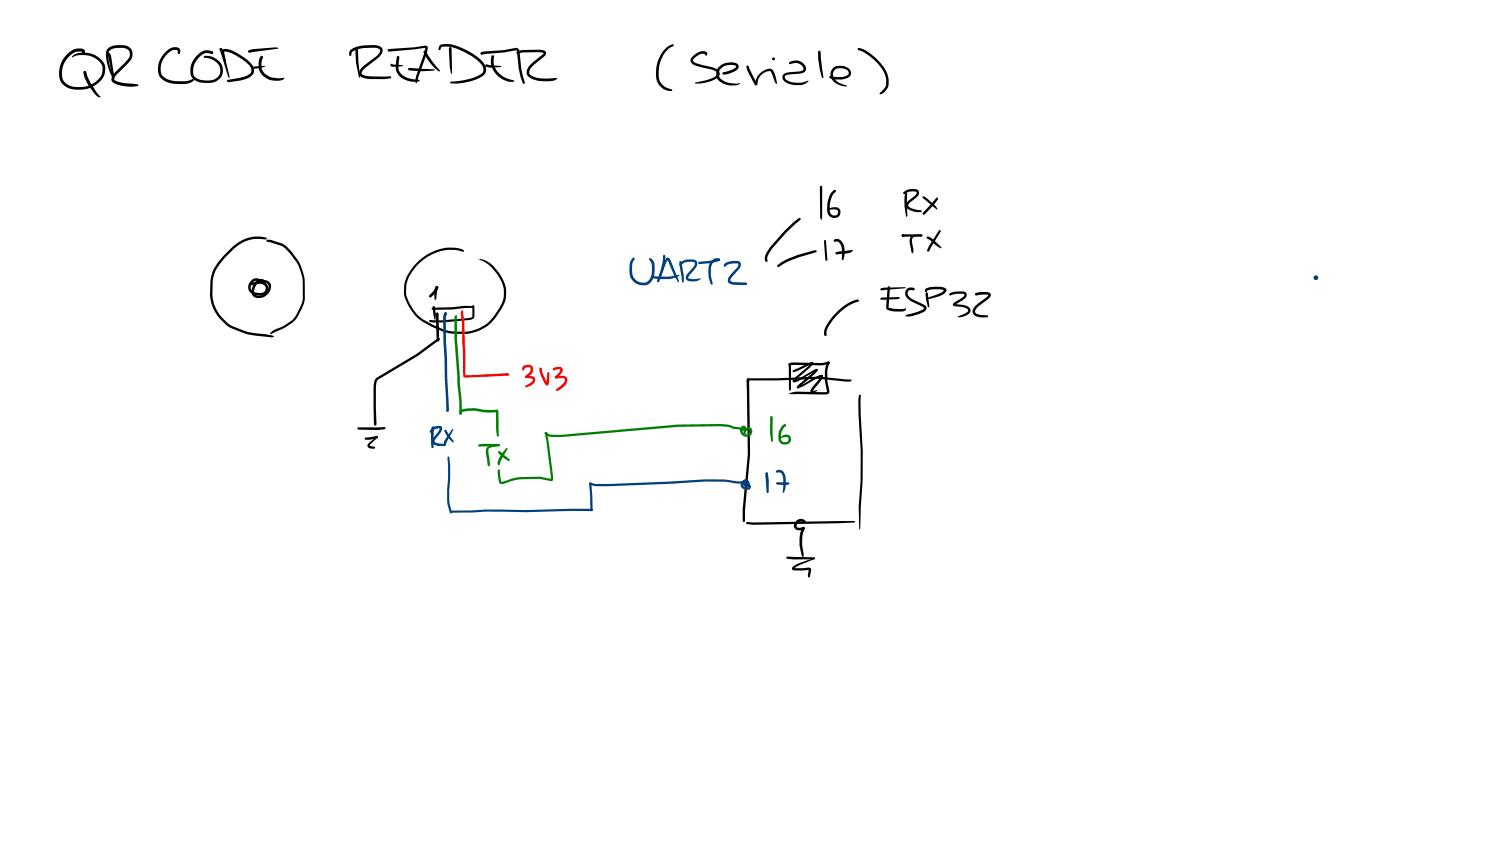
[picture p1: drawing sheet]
<svg xmlns="http://www.w3.org/2000/svg" width="449mm" height="254mm" viewBox="0 0 449 254" stroke-linecap="round" stroke-linejoin="round" font-family="sans-serif">
<g fill="#000">
<path d="M20.2 16.1a3.8 3.8 0 0 1 5.2-1l.1 .5a.74 .74 0 0 1-.9 .7v-.7a3.9 3.9 0 0 0-4.3 1.7 6.2 6.2 0 0 0-1 7.3 7.2 7.2 0 0 0 8.9 .2 4.5 4.5 0 0 0 2.5-4.8v-.1a6.4 6.4 0 0 0-7.6-3.3l-1.4 .6-.1-.3a4.7 4.7 0 0 1 4.5-1.1 5.7 5.7 0 0 1 5.5 4.4 5.7 5.7 0 0 1-3.7 5.8 7.8 7.8 0 0 1-9.4-1.1 7.4 7.4 0 0 1 1.7-8.8zM32.3 15.9l.3-.1 .4 .2 .3 .8 .9 6v.4l-.2 .2-.3-.2-1.5-6.9zM49.5 15.8a3.5 3.5 0 0 1 4-1.5l.6 .7-.2 1.1h-.5l-.1-.9a1.33 1.33 0 0 0-1.9 0 5.7 5.7 0 0 0-2.6 7.6 5.3 5.3 0 0 0 3.7 1.5h3.2l2.1-.6 .3 .1v.5l-.6 .3a9.6 9.6 0 0 1-7.5 0 4.1 4.1 0 0 1-2.5-5.4l.6-1.5zM59.5 16.3a3.5 3.5 0 0 1 4.3-.8l.2 .3-.4 .4-1.4-.3a5.5 5.5 0 0 0-4.2 6.4l.7 .9a6.1 6.1 0 0 0 5.2 .7 3 3 0 0 0 2.2-2.7 3 3 0 0 0-1.9-3l-1.2-.6-1.8-.4v-.4a4.5 4.5 0 0 1 5.3 6l-.3 .5a4.9 4.9 0 0 1-4.6 1.6l-1.2-.1a3.2 3.2 0 0 1-3.3-3.3 6.3 6.3 0 0 1 2.4-5.2zM66 14.5h.6l-.1 .6h-.4l-.2-.3zM66 14.5l.3-.1 .3 .2 .7 1.8 1.6 6.8-.2 .2-.4-.8-2.4-7.7zM66.7 15l.3-.3a3.5 3.5 0 0 1 2.8 .5 14.1 14.1 0 0 1 6 4.5 2.42 2.42 0 0 1-1.3 3.7l-2.3 .7-3.7 .6-.4-.4 .3-.4a13.9 13.9 0 0 0 6.1-1.4l.6-.5a1.61 1.61 0 0 0-.2-2.3 14.4 14.4 0 0 0-7.2-4.2h-.4l.4 2.8-.3 .3-.3-.2-.5-2-.1-1zM74.5 15.2l1.3-.5 6.6-.5 1.2 .2-8.8 1.4-.3-.1zM76 20l3.4-.3 .1 .2-1.5 .5-1.7 .2-.3-.1zM78.1 16.9l.4-.2 .3 .1 .1 .4a4.1 4.1 0 0 0 3.7 6.2l2.6-.1v.3a5.3 5.3 0 0 1-7.6-3 5.6 5.6 0 0 1 .5-3.7zM105.2 15l1-.7a13 13 0 0 1 6.5-.8l.4 .1a1.69 1.69 0 0 1 1.7 1.2 1.69 1.69 0 0 1-.7 1.9l-5 4.1a.94 .94 0 0 0-.4 1.5l.8 .3a22 22 0 0 0 7.5 .3l.4 .3-.3 .3a23.1 23.1 0 0 1-7.3 .1l-1.1-.4a1.64 1.64 0 0 1-1.1-1.4 1.64 1.64 0 0 1 .9-1.5l4.5-3.5 1-1.5a.87 .87 0 0 0-1-.9l-.4-.1a13.5 13.5 0 0 0-6.1 .8l-.9 .5-.2 .9-.3 .3-.4-.3v-.7zM106.7 14.5l.3-.1 .4 .4 .1 3.8 .5 4.6h-.3a22.8 22.8 0 0 1-1-8.7z"/>
<path d="M116.4 14.8l8-.6 3.1-.5 .7 .2 .1 .7-.4 1.7-3.1 8.7-.2-.5 .3-1.9 2.3-6.5 .4-1.8 .1 .1-11 1.1-.3-.1zM117.2 19.2l3.7 .5-.8 .2-2.4 .1a.56 .56 0 0 1-.5-.8zM119.1 16.9h.6l.1 .2-.3 3.5a4 4 0 0 0 3.9 3.1l2.3 .2 .2 .3-.2 .2a7.1 7.1 0 0 1-5.1-.9 3.8 3.8 0 0 1-1.9-3zM127.1 15.3l.3-.1 .4 .2a24.2 24.2 0 0 0 4.1 5.7l-.1 .3a12 12 0 0 1-4.8-5.7zM131.9 13.6l.2-.1a7.7 7.7 0 0 1 5.4 .4 16.2 16.2 0 0 1 7.9 5.4 2.46 2.46 0 0 1-.8 3.6 14.6 14.6 0 0 1-9.5 2v-.3a21.6 21.6 0 0 0 9.3-2.5l.4-.3a1.95 1.95 0 0 0-.3-2.3 15.1 15.1 0 0 0-12-5.4l-.4 .7-.3 .3-.2-.1-.1-.3zM134.8 14.2l.2-.1 .4 .4 .2 7.4-.2 .3-.5-2.2zM144.2 15.8l.7-.3a45.2 45.2 0 0 0 9.8-1.1 1.1 1.1 0 0 1 1.2 1.1l.4 4.9 1.2 4.4-.4 .4-.3-.2a24 24 0 0 1-1.7-9.4l-.3-.5a52.2 52.2 0 0 1-9.8 1.2h-.8zM145.6 19.4l4.8 .5-3.2 .4-1.4-.3-.3-.3zM147.6 16.6h.5l.1 .3a5.7 5.7 0 0 0 4.7 6.9l1.1 .2 .2 .5a6.2 6.2 0 0 1-6.6-7.9zM155 15.6l.5-.4 1.3-.2h5.9a.99 .99 0 0 1 1.1 .7 .99 .99 0 0 1-.5 1.2l-4 3.4a1.61 1.61 0 0 0-.4 2 4.7 4.7 0 0 0 3.2 1.2l4.9-.1v.3a3.5 3.5 0 0 1-2.8 .7 8.2 8.2 0 0 1-5.3-1.1 2.1 2.1 0 0 1-.2-3.5l4.4-3.9-1.6-.3-4.7 .1-1.6 .5-.3-.3zM199.8 14.4l1.9-1.1 .4 .3-.2 .3a7.6 7.6 0 0 0-4.2 6.5 5.9 5.9 0 0 0 .5 4.4 4.8 4.8 0 0 0 3.2 2l.3 .3a4.1 4.1 0 0 1-4.9-4.4 10.6 10.6 0 0 1 3-8.3zM207.9 16.8a3.7 3.7 0 0 1 3.7-1.4l.5 .5v.7h-.6l-.1-.4-.5-.1a3.7 3.7 0 0 0-3 1.8v.4l.8 .6 6.1 1.7a1.52 1.52 0 0 1 1 1.2 1.52 1.52 0 0 1-.6 1.5 9.9 9.9 0 0 1-6.8 1.6l4.7-1.3 1.2-.6 .9-.8-.3-.7-1-.5-5.4-1.4a1.45 1.45 0 0 1-1.3-1 1.45 1.45 0 0 1 .4-1.5z"/>
<path d="M224 19.7l.2-.1 .4 .3 2.4 5.1-.5 .1a5 5 0 0 1 4.5-4.5l.7 .3 .7 1.2 .6 2.3-.1 .8-.5-.6-1.3-3.2a3.6 3.6 0 0 0-3.7 2.8l-.2 1a.46 .46 0 0 1-.5 .4 .46 .46 0 0 1-.4-.4l-1.9-3.7-.5-1.4zM236.8 18.7a3.3 3.3 0 0 1 5 1.7 1.29 1.29 0 0 1-1.1 1.5l-4.8 .6-.5 .6 .3 .7a4.8 4.8 0 0 0 3 1h1.6l2.1-.6 .1 .1a3.7 3.7 0 0 1-2.3 1.2 6.5 6.5 0 0 1-4.9-1.1 1.41 1.41 0 0 1-.6-1.4 1.41 1.41 0 0 1 1.1-1.2l3.9-.4 .9-.2 .4-.4a2.07 2.07 0 0 0-2.4-1.9l-1.6 .4-.4-.4zM245.5 15.3l.3-.1 .4 .4 .8 7.6-.2 .3-.2-.2a18.9 18.9 0 0 1-1.2-7.7zM257.3 14.5l.4-.1a13.8 13.8 0 0 1 8.8 9.1 3.7 3.7 0 0 1-2.6 4.7v-.4a4 4 0 0 0 1.6-5.4 14.7 14.7 0 0 0-8.2-7.5zM25.1 21.4l.3-.2 .5 .4a17.9 17.9 0 0 0 3.7 6.8l.6 .7-.4 .1-.7-.3a14.3 14.3 0 0 1-4.1-7.1zM32.4 14.5h.1a4.3 4.3 0 0 1 2.8-1h1.4a2.79 2.79 0 0 1 2.8 1.5 2.79 2.79 0 0 1-.5 3.2l-4.4 4.7-.4 1 .7 .4a12.3 12.3 0 0 0 4.6 .8l1.7 .2 .4 .2-.2 .2a10.3 10.3 0 0 1-7.6-1 1.7 1.7 0 0 1 .3-2.6l4.6-4.8a1.96 1.96 0 0 0 0-2.1 1.96 1.96 0 0 0-2-.9l-2.5 .2a1.79 1.79 0 0 0-1.7 1.4v.2a13.8 13.8 0 0 0 1.6 6.9l-.2 .4a12.6 12.6 0 0 1-2.1-7.4zM33.8 23l.2-.1 .1 .5h-.2zM122.5 20.5l7.8 .3v.3a22.9 22.9 0 0 1-7.8-.1zM215.6 20.1a5.2 5.2 0 0 1 5.4-1.1 1.15 1.15 0 0 1 .6 1.1 1.15 1.15 0 0 1-.8 1l-2 1-1.7 .3-.4-.4 .3-.4a7.3 7.3 0 0 0 3.7-1.4l.1-.3-.3-.3a5.2 5.2 0 0 0-3.3 .3 2.47 2.47 0 0 0-1.4 3.2v.1a5 5 0 0 0 3.5 1.8l2.7 .1-.7 .4a6.5 6.5 0 0 1-5.4-1.1 2.93 2.93 0 0 1-.3-4.3zM250 20.4a3.9 3.9 0 0 1 4.6 .1 1.61 1.61 0 0 1 .7 1.6 1.61 1.61 0 0 1-1.2 1.3 7.7 7.7 0 0 1-5.1 .1l-.3-.4 .4-.3 3.1 .3 1.8-.4 .6-.7-.5-1a3.8 3.8 0 0 0-3.3-.4 2.09 2.09 0 0 0-.1 3.5l1.2 .8 2.2 .9a4.1 4.1 0 0 1-5-3.5l.2-1zM66.9 76.8a15.6 15.6 0 0 1 7.7-5.5 9.7 9.7 0 0 1 5.3 0v.4a11.2 11.2 0 0 0-9.7 2.8 19.4 19.4 0 0 0-6 7.8 17.4 17.4 0 0 0-.1 8.4 12.2 12.2 0 0 0 5.6 7.1 22.1 22.1 0 0 0 9.8 2.4l2.1 .4 .5 .2-.1 .3a28.6 28.6 0 0 1-13.3-3 12.8 12.8 0 0 1-5.7-9.6 13.3 13.3 0 0 1 3.9-11.7zM80 72h1.4l3.9 1.4a15 15 0 0 1 4.6 5.5l.3 .7a18.6 18.6 0 0 1 1.2 9.9 15.4 15.4 0 0 1-3.5 7.1 25.8 25.8 0 0 1-6.5 3.6l-.4-.2 .1-.2a6.5 6.5 0 0 1 3.4-1.8 9.2 9.2 0 0 0 5.4-5.7l.9-2.4v-5.3a14.6 14.6 0 0 0-5.6-10.4l-.9-.5-4.1-1.2-.3-.3z"/>
<path d="M125.2 78.6a13.6 13.6 0 0 1 13.8-3.7l.2 .3-.4 .3a13.8 13.8 0 0 0-16.3 7.9 8.7 8.7 0 0 0 1.4 9.4 11.7 11.7 0 0 0 5.9 4.6 16.6 16.6 0 0 0 14.1 .9 14.9 14.9 0 0 0 7.1-8.9 8.8 8.8 0 0 0-2-7.3l-1.4-1.7a10.3 10.3 0 0 0-3.8-2.6 4.3 4.3 0 0 1 3.6 1.5 11.5 11.5 0 0 1 4.4 9.4 13.6 13.6 0 0 1-14.7 11.4 15 15 0 0 1-7.6-2.1 14 14 0 0 1-8.3-9.8 11.2 11.2 0 0 1 4-9.6zM75.4 84.1a1.6 1.6 0 0 1 2.6 0l-.2 .5-.5 .2-.3-.3 .4-.4-.9 .1a2.11 2.11 0 0 0-1.2 2.5v.1a2.89 2.89 0 0 0 3.3 1l.2-.1a1.38 1.38 0 0 0 .8-1.7 1.66 1.66 0 0 0-1.5-.9l-1.5 .1-1 .4-.2-.3a3.3 3.3 0 0 1 4.8 .2 2.14 2.14 0 0 1-1.8 3.1 3.1 3.1 0 0 1-3.9-1.8l.1-1.4zM76.9 84.3a1.53 1.53 0 0 1 2.4-.2l-.4 .4h-1.1a3.7 3.7 0 0 0-1.5 3.4l.2 .4a2.23 2.23 0 0 0 2.7-.1 2.78 2.78 0 0 0 1.4-2.5l-.3-.5a2.12 2.12 0 0 0-2-.4l-.3 .1a.5 .5 0 0 1-.9 0 2.32 2.32 0 0 1 3.5-.5 2.32 2.32 0 0 1 0 3.5 3.3 3.3 0 0 1-4.7 .9 3.1 3.1 0 0 1 .6-4zM130.8 85.9l.3-.1a.74 .74 0 0 1 0 1.3l-1.8 2h-.5v-.5l1.5-1.6zM129.5 92.4l12.2-.7a.27 .27 0 0 1 .4 0 .27 .27 0 0 1-.2 .4l-6.3 .7-5.8 .1-.3-.1zM129.8 91.9l.3-.2 .3 .4 .3 2.2-.2 1.6-.5-1.5zM130.8 93.9l.3-.2 .4 .4-.4 1.4-.3-1zM130.7 85.9l.3-.1 .5 .4-.4 1.3-.2 2.1-.3 .3-.3-.3a5.2 5.2 0 0 1 .4-3.6zM130.8 93.9l.3-.2 .4 .4 .3 8-.4 .4-.4-.4zM128.8 96l3.7 .1 8.8-.9 .4-.3v-3.2l.3-.1 .3 .3v3.1l-.3 .5-.5 .3-8.9 .9-3.6-.1-.3-.3zM112.8 113.4l12.2-7.3 6-4.5 .5-.2h.4a.83 .83 0 0 1-.8 1l-5.8 4.3-12 7.2-.3 .6-.2 1.5 .1 11.3-.3 .4-.4-.4-.1-11.4 .2-1.6zM107.3 128.3l8-.2 .4 .3-.3 .3-2 .3-5.9-.2-.3-.3z"/>
<path d="M109.5 131.3l3.5-.5 .4 .3-.4 .3-2.3 .5-1.2-.1zM112.9 130.9h.4v.4l-.5-.1zM110.7 132.8l2.4-2 .2 .1v.4l-2.4 2.3 1.6 .4v.5h-1.3a.91 .91 0 0 1-.9-.6 .91 .91 0 0 1 .4-1.1z"/>
<circle cx="66.3" cy="14.8" r=".4"/>
<circle cx="131" cy="86.2" r=".41"/>
</g>
<g fill="#000">
<path d="M231.7 17.4h.4l.3 .5h-.7z" fill-rule="evenodd"/>
<circle cx="232" cy="17.6" r=".43"/>
</g>
<g fill="#004080">
<path d="M133.4 93.8h.6v.7l-.6-.1z"/>
<path d="M133.4 93.8h.5l.2 .3-.4 1 .1 7.5 .9 20.5-.5 .4-.4-.4 .2-.3-.1 .3-.9-20.5-.1-7.5z"/>
<path d="M129.6 128l.3-.2 .4 .4-.2 1.4v4.5l-.3 .3-.4-.5a17.2 17.2 0 0 1 .1-5.8z"/>
<path d="M129.3 128.7a3.2 3.2 0 0 1 2.7-1 .88 .88 0 0 1 .5 1.4l-2 2.7-.1 .6 .8 .5 1.9 .2 .5 .3-.5 .3-1.3 .1-1.3-.3a1.31 1.31 0 0 1-.5-2.3l1.5-1.8 .4-.9h-.1a2.46 2.46 0 0 0-2 .7l-.6 .6a.64 .64 0 0 1-.3-.6 .64 .64 0 0 1 .4-.5z"/>
<path d="M133.3 128.9l.6 .1 2 3.1 .2 .4-.2 .2-.2-.1a8.3 8.3 0 0 1-2.5-3.4z"/>
<path d="M135.6 128.8l.2-.2 .2 .2-2.3 4.7-.4 .3-.2-.1-.1-.3 .4-1.4z"/>
<circle cx="133.7" cy="94.1" r=".42"/>
</g>
<g fill="#008000">
<path d="M136.5 94.7l.3-.2 .3 .3v6.7l.8 13.5 .6 5.3v3.7l-.3 .4-.4-.4v-3.6l-.6-5.4-.9-13.5z"/>
<path d="M137.9 123.2l1.3-.6a12.2 12.2 0 0 1 5.7 .2l4.1 .1 .4 .2 .2 7.5-.3 .3-.3-.3-.2-1.8v-5.5l.3 .3a17.3 17.3 0 0 1-6.8-.4l-3 .2-.9 .3 .1-.2-.1 .7-.2 .2-.4-.4z"/>
<path d="M143.5 133.4l1.4-.3h4.7l.4 .4-.4 .3-5.9 .1-.2-.1z"/>
<path d="M149.4 133.3h.5v.4h-.4z"/>
<path d="M146.1 134.2l.9-.5 2.7-.5 .2 .3-.1 .3-2.7 .4-.6 .5 .4 4.7-.3 .4-.3-.3-.6-3.7 .1-1z"/>
<path d="M149.5 135.4h.5l2.8 2.3 .1 .5-.4 .1a9.4 9.4 0 0 1-3.1-2.7z"/>
<path d="M151.7 134.5l.4-.2 .1 .5-1.8 3-.5 1.6a.67 .67 0 0 1-.7-.4 .67 .67 0 0 1 .2-.8l.8-1.8z"/>
</g>
<g fill="#f00">
<path d="M138.4 93.2h.5l.1 .2 .3 3.2 .3 8.5v7.5l12.8-.7 .3 .1v.6l-13.1 .6-.5-.2-.6-16.4-.3-2.4z"/>
<path d="M157 109.9a1.7 1.7 0 0 1 2.9 .5l-.3 1.5-1.7 1.4-.3-.1v-.4l1.5-1.6v-.6l-.2-.4a1.27 1.27 0 0 0-1.6 .3l-.1 .5h-.5v-.6z"/>
<path d="M157.6 112.8h1.5a1.24 1.24 0 0 1 1.4 .7 1.24 1.24 0 0 1-.5 1.5l-.9 .7-1 .4h-.5l.1-.5 1.5-.9 .6-.9-.5-.3-1.6-.2z"/>
<path d="M161.9 110.3l.3-.1 .3 .3a7.2 7.2 0 0 0 1.3 3.7l.5 .7-.5 .1 .3-2.9 .4-.6 .3 .3-.2 3.3a.59 .59 0 0 1-.7 .5 .59 .59 0 0 1-.5-.6l-.3-.5a7.9 7.9 0 0 1-1.3-3.9z"/>
<path d="M165.9 110.5l.9-.4 1-.1a.95 .95 0 0 1 .9 .6 .95 .95 0 0 1-.1 1l-1.6 1.7-.5 .1v-.5l1.3-1.3 .3-.8h-1.1l-.9 .3-.3-.3z"/>
<path d="M166.5 112.9l2.7-.2a1.42 1.42 0 0 1 1 1.1 1.42 1.42 0 0 1-.4 1.4l-.6 .6a3.8 3.8 0 0 1-2.2 1.4l-.3-.2 .1-.2 2.4-2.1 .2-.9-.6-.4-2 .1-.4-.4z"/>
<circle cx="157.9" cy="113" r=".34"/>
<circle cx="166.8" cy="113.1" r=".35"/>
</g>
<g fill="#000">
<path d="M264.1 86.6l.9-.3 6.5-.2 .1 .2-.1 .2-7.1 .6-.3-.1zM264.1 89.3l5.5-.2 .3 .3-.8 .3-4.7 .2-.3-.1zM266.4 85.9h.4l.1 .3-.4 6.1 1.8 .3 2.3 .1 1-.3 .2 .3-.5 .5-.9 .2a8.6 8.6 0 0 1-4.2-.5l-.3-.3-.1-.5zM272 86.7a1.76 1.76 0 0 1 2.4 0l-.4 .4-1-.1-.6 .4a1.36 1.36 0 0 0 .4 1.6l.9 .7 3.4 1.6a1.17 1.17 0 0 1 .8 1.2 1.17 1.17 0 0 1-.9 1.1 9.4 9.4 0 0 1-5.2 1.3l-.2-.2 .1-.2 3.7-1 1.4-.7 .4-.5-3.8-1.9-1.1-.8a2.03 2.03 0 0 1-.3-2.9zM277.6 86.7l1.6-.6h3.5a1.02 1.02 0 0 1 1.2 .7 1.02 1.02 0 0 1-.7 1.3 8.3 8.3 0 0 1-4.2 1.5l-.9-.1 4.3-1.8 .7-.7-2.8-.2-1.5 .1-.7 .2v.2a.4 .4 0 0 1-.6 .1 .4 .4 0 0 1 0-.6zM277.7 87.7l.3-.1 .3 .4 .5 4-.2 .2-.3-.2-.5-2.2zM284.9 87.9l1.8-.5h2.2a1.13 1.13 0 0 1 1.1 .9 1.13 1.13 0 0 1-.7 1.3l-2.8 1.8-.1-.2 2.2 .2 1.5 .4a1.29 1.29 0 0 1 .6 2.3 3.8 3.8 0 0 1-3.5 .9l2.5-1.1 .6-.5 .1-.4-.4-.5-1.1-.4-2.4-.3a.58 .58 0 0 1-.7-.4 .58 .58 0 0 1 .5-.7l2.6-1.7 .4-.7-.4-.2h-2.1l-1.8 .5-.3-.3zM292.5 88l1.7-.4 2.2 .1a.87 .87 0 0 1 .8 .6 .87 .87 0 0 1-.3 .9l-3.7 2.9-.7 1.2 .1 .5 .4 .3 3.1 .5 .3 .3-.1 .2h-2.5l-1.1-.3-.7-.5a1.56 1.56 0 0 1 .1-2l4.4-3.8-2.3-.1-1.4 .2-.3-.1zM224.1 113.6h.5l.1 .3-.1 3.7-.3 .3-.2-.3zM224.3 113.5l21.4-.6 9.5 .9 .2 .2-.4 .4-1.1 .1-8.2-.9-12.4 .5h-8.9l-.3-.3zM224.2 113.6h.5l.1 .4h-.6zM224.1 113.6l.2-.1 .4 .4 .3 22.4-1.5 16.4v3.5l-.4 .4-.3-.6v-3.3l1.5-16.4z"/>
<path d="M236.6 109l1.7-.3 8 .2 2.2-.5 .3 .4-.2 .3-2.3 .5-9.2-.2a.35 .35 0 0 1-.6 .1 .35 .35 0 0 1 .1-.5zM236.7 109.3l.2-.1 .4 .3-.1 7.3-.3 .3-.3-.3zM237.9 111l5.4-2.4 .3-.1 .3 .3-.1 .2-5.6 2.6-.5-.3zM239.1 115.9l2.1-.9a16.6 16.6 0 0 1 4.9-2.6h.3a.51 .51 0 0 1 .5 .3 .51 .51 0 0 1-.1 .6l-3.1 4.1-.1-.2 1.4-.2 .1 .2-1.5 .6a.6 .6 0 0 1-.6-.4 .6 .6 0 0 1 .3-.7l2.9-3.9 .2 .3-2 .7-3.7 2.1-1.4 .6-.3-.4zM243.4 108.6h.4v.4l-.4 .1zM238.5 113.2l3.9-3.3 1-1.3 .5 .2-.2 .6-.9 1-4.5 3.9-.1-.2 1.1-.3 5.2-3 .6-.1v.4l-5.6 3.1a1.22 1.22 0 0 1-1.8 .2zM244.7 110.7h.4l.1 .5h-.4zM239.5 115.4l4.5-3.8 .7-.9h.4l.1 .5-.8 .9-5.1 4.4-.3-.5zM251.5 93a12.3 12.3 0 0 1 5.6-3.2l.6 .3-.1 .2a19.1 19.1 0 0 0-7 4.7 8.1 8.1 0 0 0-2.7 4.6l.1 .8-.4 .4a1.93 1.93 0 0 1-.1-2.5 17.9 17.9 0 0 1 4-5.3zM248.2 108.5l.6 .1-.1 .4-.5-.1zM236.9 117.9l2.2-.5 6.8 .2 2.1-.2a12.4 12.4 0 0 1 .1-8.7l.4-.3 .2 .1 .1 .5a11.7 11.7 0 0 0 0 8.4l-.3 .7-1 .2-10.6-.1-.2-.2zM257.7 118.4l.5 .1v.2v5.6l.6 10.9v9l-.9 14.6-.3-6.9 .5-7.7 .1-9-.7-10.8v-4.5z"/>
<path d="M223.9 156.6l27.7-.3 4.7-.1 .2 .3-.2 .2-4.7 .2-25.8 .5-1.7-.2-.3-.4zM238.9 156.2a1.73 1.73 0 0 1 2.8 .4l-.3 .3-.4-.4 .1 .2-.7-.3a1.1 1.1 0 0 0-1.2 .5 1.1 1.1 0 0 0 0 1.3h1l.8-.2 .4 .4-.5 .5-1.4 .1a1.51 1.51 0 0 1-1.4-1.1 1.51 1.51 0 0 1 .8-1.7zM240.7 158.1h.5l.1 .6h-.6zM240.7 158.1h.5l.1 .6a10.3 10.3 0 0 0-.2 7.5l-.3 1a12.2 12.2 0 0 1-.7-7.5zM235.9 167l8.2 .1 .3 .3-.3 .3-6 .1-1.9-.2-.4-.4zM244 167.3h.4l-.1 .3h-.3zM237.8 170l1.9-1.1 4.5-1.7 .2 .2-.1 .3-4.4 1.7-1.7 1.1-.1-.1 5-.1 .2 .8-.3 1.8-.3 .3-.4-.5 .3-1.9 .1 .1-1.9 .2h-2.7l-.5-.4z"/>
<circle cx="239.3" cy="116.1" r=".32"/>
</g>
<g fill="#008000">
<path d="M149.4 140.9l.2-.1 .3 .3 .5 3.4 .7-.1a23 23 0 0 1 14.4-.7l-.3 .2-1.3-11.8-.5-2.2 .3-.4 .4 .4 .4 2.2 1.4 10.7v1.2l-.5 .3a21.8 21.8 0 0 0-9.2-.6l-1.4 .2-4.5 1.2-.6-.4-.3-1.6a2.61 2.61 0 0 1 0-2.2z"/>
<path d="M163.5 129.6h.5l-.1 .6-.4-.1z"/>
<path d="M163.5 129.6h.3l.8 .5 .7 .3h3l35-3.1 12.7-.2 2.7 .3 1.6 .6 2.8 .3-.3 .4v.9a1.1 1.1 0 0 0 1.2 .7 1.1 1.1 0 0 0 .9-.9l-.1-.5h-.4l-.6 .4-.3 .9-.4-.3a1.37 1.37 0 0 1 .8-1.7 1.37 1.37 0 0 1 1.7 .6 1.37 1.37 0 0 1-.4 1.8 1.87 1.87 0 0 1-2.7-.2 1.87 1.87 0 0 1 .3-2.7 .76 .76 0 0 1 1 .8 .76 .76 0 0 1-1.1 .6l-2.6-.5-1.5-.5-2.6-.3-12.6 .2-35.1 3.1-3.6-.2-1.2-.8z"/>
</g>
<g fill="#004080">
<path d="M134.3 137l.3-.1 .2 .2a34.5 34.5 0 0 1 0 9.9 14.9 14.9 0 0 0 .7 6.5l-.3-.2 .7-.2 9.7-.3 12.1 .2 19.6-.4 .5 .3-.4 .4-6.1-.1-13.6 .4-12.1-.2-3.9 .3h-5.8l-.7 .2-.3-.2-.2-.7a13.2 13.2 0 0 1-.6-6 45.8 45.8 0 0 0 .1-9.9z"/>
<path d="M177.2 152.7h.5v.5h-.5z"/>
<path d="M177.2 152.7l.3-.1 .3 .3-.1 .3-.4 .1-.2-.4z"/>
<path d="M176.8 144.8l.2-.1 .4 .3a31.5 31.5 0 0 1 .4 7.9l-.4 .4-.3-.4z"/>
<path d="M176.8 144.8l.3-.1 1.6 .4 3.5 .1 19-.8 10.2-.7a40.8 40.8 0 0 1 10.2 .7l1.8-.2 .1 .9 .7 .3-.3-.9-.5 .1-.4 .3a.7 .7 0 0 0-.1 .8 .7 .7 0 0 0 .6 .4l.9 .1 .1-.3-.1-.3-.8-.6a1.02 1.02 0 0 1 1.6 .5 1.02 1.02 0 0 1-1 1.4l-.8-.1a1.44 1.44 0 0 1-1.1-2.3 1.44 1.44 0 0 1 2.5 .1 1.06 1.06 0 0 1-.8 1.6 1.06 1.06 0 0 1-1.2-1.3l.1-.6a.52 .52 0 0 1 .5-.5 .52 .52 0 0 1 .5 .5 .52 .52 0 0 1-.5 .6l-1.8 .1a40 40 0 0 0-10.2-.6l-10.2 .7-19 .7-4-.1-1.4-.4z"/>
<path d="M189.8 77.4l.3-.2 .3 .4-.7 1.4-.1 2.2a3.3 3.3 0 0 0 .9 2.6 3.5 3.5 0 0 0 3.5 .8l.6-.5a5.3 5.3 0 0 0 .9-4.8l-.9-1.6a.81 .81 0 0 1 .9-.2 .81 .81 0 0 1 .5 .7 6.2 6.2 0 0 1 .2 4.7 3.5 3.5 0 0 1-5.9 1.8l-.2-.2a4 4 0 0 1-1.3-3.3l.2-2.4z"/>
<path d="M199 76.5h.5l.1 .2a13.6 13.6 0 0 1-2.2 7.9l-.3-.2 .6-1.9a19.6 19.6 0 0 0 1.3-6z"/>
<path d="M199.9 77.4l.6-.1 .5 .5 2.6 6.2 .1 .6-.2 .1-.2-.3a26.5 26.5 0 0 1-3-6.2l-.1-.3 .2-.1-.6 1-2.1 5.7-.5 .1-.1-.3z"/>
<path d="M195.8 82.9l.3-.1a17.6 17.6 0 0 0 7.1-.3l.6 .1-.4 .3a10.6 10.6 0 0 1-7.4 .6l-.3-.4z"/>
<path d="M203.8 78.3l.3-.1 .3 .3a17.7 17.7 0 0 1 .7 6l-.3 .3-.3-.3-.7-4.9z"/>
<path d="M204.3 78.6a2.95 2.95 0 0 1 2.2-.8h1.4a1.32 1.32 0 0 1 1.2 .8 1.32 1.32 0 0 1-.2 1.4l-2.2 2.7-.2 .7a4.8 4.8 0 0 0 3.5 0l.2 .2a3.2 3.2 0 0 1-4.5 0l.2-1.1 2.2-2.6 .3-1.1-.6-.3-2 .1-.8 .3-.9 .8-.3-.4z"/>
<path d="M209.5 78.6l.2-.1a18.3 18.3 0 0 0 5.7-.8h.5a.49 .49 0 0 1-.5 .7l-2.5 .5-3.1 .3-.3-.1z"/>
<path d="M213.5 78.2a1.63 1.63 0 0 1 2.5-.3l-.1 .2h-.5a1.85 1.85 0 0 0-2.1 2v2.7l.5 2.3-.3 .3-.3-.2a9.2 9.2 0 0 1-.4-5.9z"/>
<path d="M217.4 79l.1-.1a5.2 5.2 0 0 1 3.7-.7 1.34 1.34 0 0 1 1.1 1.1 1.34 1.34 0 0 1-.6 1.4l-2.5 2.8a.48 .48 0 0 0-.2 .5 .48 .48 0 0 0 .3 .4l.9 .2 3.6 .1 .3 .4-.1 .2-.7 .2-4-.3a1.32 1.32 0 0 1-1-1 1.32 1.32 0 0 1 .4-1.3l2.4-2.7 .3-1.1-1.3-.1-1.3 .2-.7 .3-.7 .5a.58 .58 0 0 1-.3-.5 .58 .58 0 0 1 .3-.5z"/>
<circle cx="177" cy="145" r=".33"/>
<circle cx="215.6" cy="77.9" r=".34"/>
</g>
<circle cx="394.7" cy="83.3" r=".75" fill="#004080"/>
<g fill="#000">
<path d="M246 55.8l.3-.1 .3 .3v9.3a.32 .32 0 0 1-.1 .5 .32 .32 0 0 1-.4-.4zM249.6 57.5l.8-.6 .4 .4a5.9 5.9 0 0 0-1.9 4.1v1.6a1.28 1.28 0 0 0 1 1.7 1.28 1.28 0 0 0 1.5-1.3l-.6-.5-1.4-.1-.8 .3-.2-.2 1-.6 1.4-.2a1.71 1.71 0 0 1 1.1 2.4 1.71 1.71 0 0 1-2.5 .7 2.26 2.26 0 0 1-1.3-2.2 7.5 7.5 0 0 1 1.5-5.5zM271 57.6a4.2 4.2 0 0 1 4.3-.6 1.32 1.32 0 0 1-.2 2l-2.3 1.9a.68 .68 0 0 0-.4 .6 .68 .68 0 0 0 .4 .6l1.2 .6 2.3 .4 .1 .5a5.7 5.7 0 0 1-4.4-1.1 1.5 1.5 0 0 1 .6-2.4l2.1-1.7 .3-.6-.4-.4a4.2 4.2 0 0 0-3.4 .8l-.3-.3zM271.5 57.9h.5l.1 .3 .1 6.5-.2 .4-.2-.2a16.1 16.1 0 0 1-.3-7zM276.8 58.9h.3l.9 .6 2.6 2.3 .6 .9-.2 .1-4.2-3.4zM235.2 69.3l4.4-3.9h.5l.1 .3a64.3 64.3 0 0 0-9.4 10.1l-.6 1.3v1.3a.87 .87 0 0 1-.8-1.3l.7-1.7 1-1.3zM233.2 79.5l1.3-1a34.8 34.8 0 0 1 10.1-3.5l.4 .4-.4 .3a34.9 34.9 0 0 0-11 4.4l-.4-.1zM247.2 72.1l.3-.1 .3 .2 .4 5.7-.3 .3-.3-.3zM250.2 71.9a2.01 2.01 0 0 1 2.9 1.7l.2 2.8-.2 1.2-.4 .4-.2-.2v-3a2.12 2.12 0 0 0-1.4-2.4h-.9zM250.6 75.7l1-.3 4.1-.4 .2 .1-.3 .3a5.3 5.3 0 0 1-3.9 .8h-1.1zM270.6 70.4l.5 .1v.4l-.6-.1zM270.7 70.3h5.7l.3 .3-.3 .3-5.6 .1-.3-.4z"/>
<path d="M270.6 70.4h.4l.1 .5-.5 .1zM273.3 70.9l1.2-.6h1.9l.3 .3-.3 .3h-1.6a1.14 1.14 0 0 0-1.2 .9v1.3a4.2 4.2 0 0 1 .3 2.7l-.2 .2-.2-.2-.6-2.6v-1.4zM280.8 59.4l.5-.1 .1 .3-1.3 1.8-2.7 2.9h-.6v-.5zM281.6 69.1h.5l.1 .4-3.5 5.8-.5 .1-.1-.3 .4-1.2zM278 71l.9 .1 .7 .5 2.7 2.5 .1 .2-.2 .2a8.3 8.3 0 0 1-3.1-2.4l-1-.5z"/>
</g>
<g fill="#004080">
<path d="M229.7 141.7h.5a18.5 18.5 0 0 1 .4 5.9l-.3 .3-.4-.3-.2-3.4a3 3 0 0 1 0-2.5z"/>
<path d="M232.9 141.1a1.87 1.87 0 0 1 2.7 1.8l.1 .4a6.6 6.6 0 0 1-.7 4.5l-.3-.3a10.6 10.6 0 0 0-.1-5.3 .95 .95 0 0 0-1.2-.5h-.6z"/>
<path d="M232.9 144.7h3.7l.2 .2-.4 .4-1 .2-2.3-.2-.3-.3z"/>
</g>
<g fill="#008000">
<path d="M231.1 124.9h.6l.1 .2v7.2l-.2 .3-.2-.2a20.1 20.1 0 0 1-.3-7.5z"/>
<path d="M234.6 127.8l.9-.7 .3 .4a4.4 4.4 0 0 0-1.4 4.7h.1a1.48 1.48 0 0 0 1.6 .3l.4-.6-.2-.8h-1.2l-.8 .3a.52 .52 0 0 1 0-.5 .52 .52 0 0 1 .4-.3 1.5 1.5 0 0 1 1.8-.2 1.5 1.5 0 0 1 .8 1.5l-.1 .3a1.96 1.96 0 0 1-2 1.1 1.96 1.96 0 0 1-1.7-1.6 4.9 4.9 0 0 1 1.1-3.9z"/>
</g>
</svg>
